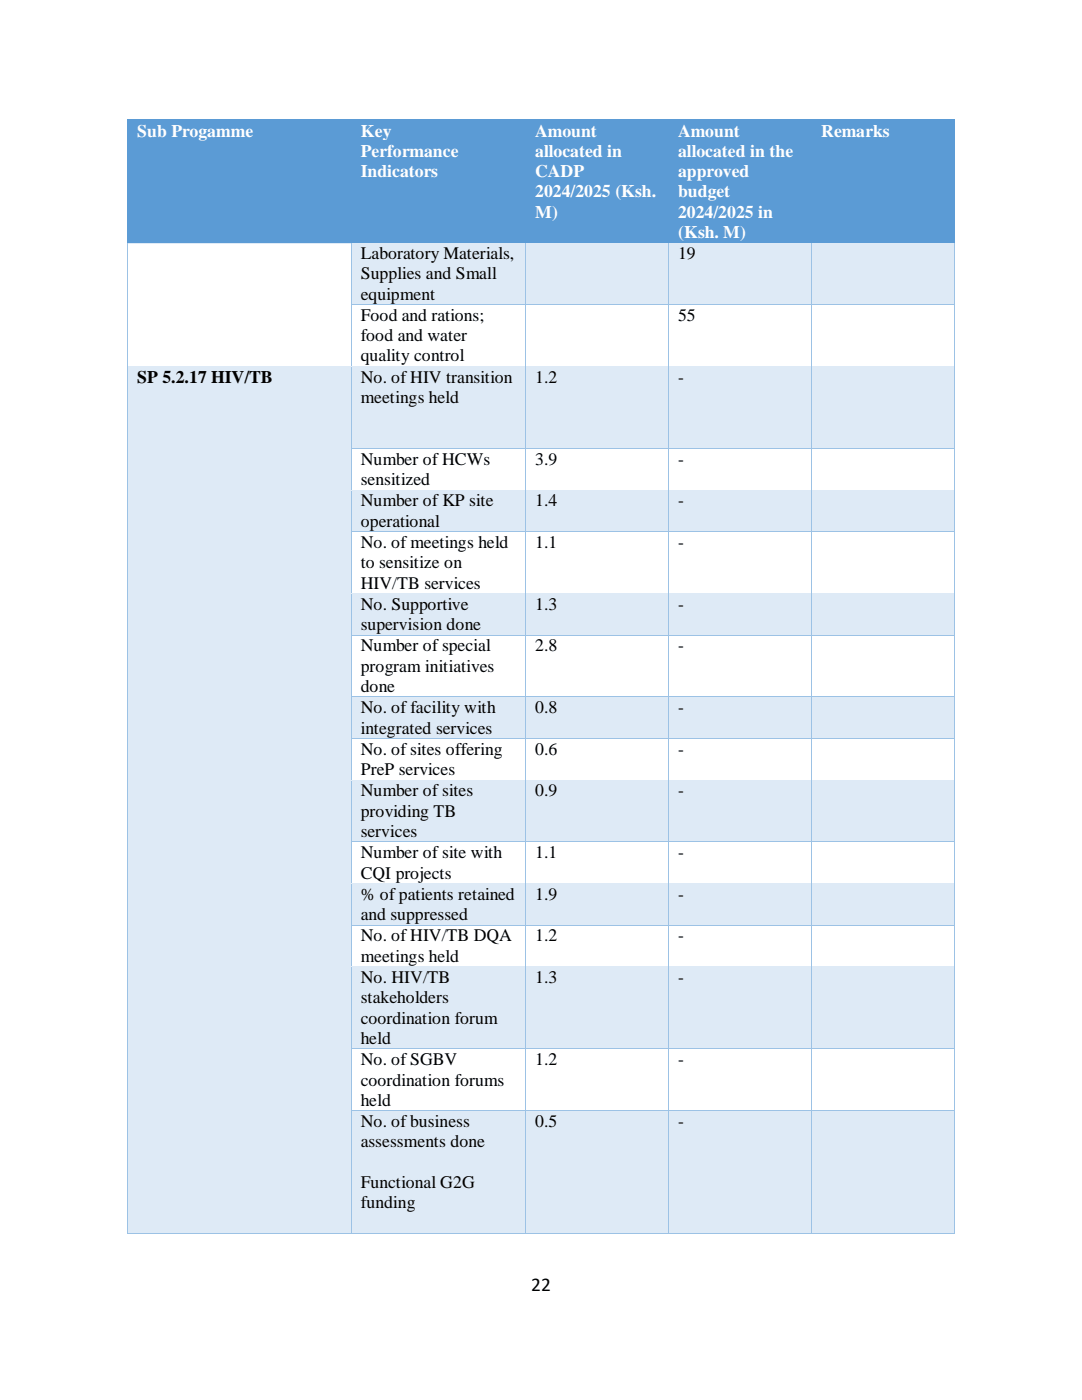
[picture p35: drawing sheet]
<svg xmlns="http://www.w3.org/2000/svg" width="216mm" height="279mm" viewBox="0 0 216 279" stroke-linecap="round" stroke-linejoin="round" font-family="sans-serif">
<defs><g id="words">
<text font-size="3.9" x="106" y="257.7">22</text>
<g font-size="3.5" fill="#fff">
<text x="27.4" y="27.2">Sub Progamme</text>
<text x="72" y="27.2">Key</text>
<text x="106.8" y="27.2">Amount</text>
<text x="135.3" y="27.2">Amount</text>
<text x="163.9" y="27.2">Remarks</text>
<text x="72" y="31.3">Performance</text>
<text x="72" y="35.4">Indicators</text>
<text x="106.8" y="31.3">allocated in</text>
<text x="106.8" y="35.4">CADP</text>
<text x="135.3" y="31.3">allocated in the</text>
<text x="135.3" y="35.4">approved</text>
<text x="106.8" y="39.4">2024/2025 (Ksh.</text>
<text x="135.3" y="39.4">budget</text>
<text x="106.8" y="43.5">M)</text>
<text x="135.3" y="43.5">2024/2025 in</text>
<text x="135.3" y="47.5">(Ksh. M)</text>
</g>
<g font-size="3.5">
<text x="72" y="51.7">Laboratory Materials,</text>
<text x="135.3" y="51.7">19</text>
<text x="72" y="55.8">Supplies and Small</text>
<text x="72" y="59.8">equipment</text>
<text x="72" y="64">Food and rations;</text>
<text x="135.3" y="64">55</text>
<text x="72" y="68.1">food and water</text>
<text x="27.4" y="76.4">SP 5.2.17 HIV/TB</text>
<text x="72" y="72.1">quality control</text>
<text x="72" y="76.4">No. of HIV transition</text>
<text x="106.8" y="76.4">1.2</text>
<text x="135.3" y="76.4">-</text>
<text x="72" y="80.5">meetings held</text>
<text x="72" y="92.8">Number of HCWs</text>
<text x="106.8" y="92.8">3.9</text>
<text x="135.3" y="92.8">-</text>
<text x="72" y="96.8">sensitized</text>
<text x="72" y="101.1">Number of KP site</text>
<text x="106.8" y="101.1">1.4</text>
<text x="135.3" y="101.1">-</text>
<text x="72" y="105.2">operational</text>
<text x="72" y="109.4">No. of meetings held</text>
<text x="72" y="113.4">to sensitize on</text>
<text x="106.8" y="109.4">1.1</text>
<text x="135.3" y="109.4">-</text>
<text x="72" y="117.5">HIV/TB services</text>
<text x="72" y="121.7">No. Supportive</text>
<text x="72" y="125.8">supervision done</text>
<text x="106.8" y="121.7">1.3</text>
<text x="135.3" y="121.7">-</text>
<text x="72" y="130">Number of special</text>
<text x="106.8" y="130">2.8</text>
<text x="135.3" y="130">-</text>
<text x="72" y="134.1">program initiatives</text>
<text x="72" y="138.1">done</text>
<text x="72" y="142.3">No. of facility with</text>
<text x="106.8" y="142.3">0.8</text>
<text x="135.3" y="142.3">-</text>
<text x="72" y="146.4">integrated services</text>
<text x="72" y="150.7">No. of sites offering</text>
<text x="72" y="154.7">PreP services</text>
<text x="106.8" y="150.7">0.6</text>
<text x="135.3" y="150.7">-</text>
<text x="72" y="158.9">Number of sites</text>
<text x="106.8" y="158.9">0.9</text>
<text x="135.3" y="158.9">-</text>
<text x="72" y="163">providing TB</text>
<text x="72" y="167">services</text>
<text x="72" y="171.3">Number of site with</text>
<text x="106.8" y="171.3">1.1</text>
<text x="135.3" y="171.3">-</text>
<text x="72" y="175.4">CQI projects</text>
<text x="72" y="179.6">% of patients retained</text>
<text x="106.8" y="179.6">1.9</text>
<text x="135.3" y="179.6">-</text>
<text x="72" y="183.6">and suppressed</text>
<text x="72" y="187.9">No. of HIV/TB DQA</text>
<text x="72" y="192">meetings held</text>
<text x="106.8" y="187.9">1.2</text>
<text x="135.3" y="187.9">-</text>
<text x="72" y="196.2">No. HIV/TB</text>
<text x="106.8" y="196.2">1.3</text>
<text x="135.3" y="196.2">-</text>
<text x="72" y="200.2">stakeholders</text>
<text x="72" y="204.3">coordination forum</text>
<text x="72" y="208.3">held</text>
<text x="72" y="212.6">No. of SGBV</text>
<text x="106.8" y="212.6">1.2</text>
<text x="135.3" y="212.6">-</text>
<text x="72" y="216.7">coordination forums</text>
<text x="72" y="220.7">held</text>
<text x="72" y="224.9">No. of business</text>
<text x="106.8" y="224.9">0.5</text>
<text x="135.3" y="224.9">-</text>
<text x="72" y="229">assessments done</text>
<text x="72" y="237.1">Functional G2G</text>
<text x="72" y="241.1">funding</text>
</g>
</g></defs>
<g fill="#5b9bd5">
<path d="M25.6 24h1.8v4h-1.8z" fill-rule="evenodd"/>
<path d="M68.2 24h1.9v4h-1.9z" fill-rule="evenodd"/>
<path d="M25.6 28h44.5v20.3h-44.5z" fill-rule="evenodd"/>
<path d="M27.4 24h40.8v4h-40.8z" fill-rule="evenodd"/>
<path d="M70.1 24h1.9v12.1h-1.9z" fill-rule="evenodd"/>
<path d="M102.9 24h2v12.1h-2z" fill-rule="evenodd"/>
<path d="M70.1 36.1h34.8v12.2h-34.8z" fill-rule="evenodd"/>
<path d="M72 24h30.9v4h-30.9z" fill-rule="evenodd"/>
<path d="M72 28h30.9v4.1h-30.9z" fill-rule="evenodd"/>
<path d="M72 32.1h30.9v4h-30.9z" fill-rule="evenodd"/>
<path d="M104.9 24h1.9v20.2h-1.9z" fill-rule="evenodd"/>
<path d="M131.5 24h1.9v20.2h-1.9z" fill-rule="evenodd"/>
<path d="M104.9 44.2h28.5v4.1h-28.5z" fill-rule="evenodd"/>
<path d="M106.8 24h24.7v4h-24.7z" fill-rule="evenodd"/>
<path d="M106.8 28h24.7v4.1h-24.7z" fill-rule="evenodd"/>
<path d="M106.8 32.1h24.7v4h-24.7z" fill-rule="evenodd"/>
<path d="M106.8 36.1h24.7v4.1h-24.7z" fill-rule="evenodd"/>
<path d="M106.8 40.2h24.7v4h-24.7z" fill-rule="evenodd"/>
<path d="M133.4 24h1.9v24.3h-1.9z" fill-rule="evenodd"/>
<path d="M160.1 24h1.9v24.3h-1.9z" fill-rule="evenodd"/>
<path d="M135.3 24h24.8v4h-24.8z" fill-rule="evenodd"/>
<path d="M135.3 28h24.8v4.1h-24.8z" fill-rule="evenodd"/>
<path d="M135.3 32.1h24.8v4h-24.8z" fill-rule="evenodd"/>
<path d="M135.3 36.1h24.8v4.1h-24.8z" fill-rule="evenodd"/>
<path d="M135.3 40.2h24.8v4h-24.8z" fill-rule="evenodd"/>
<path d="M135.3 44.2h24.8v4.1h-24.8z" fill-rule="evenodd"/>
<path d="M162 24h1.9v4h-1.9z" fill-rule="evenodd"/>
<path d="M188.6 24h1.8v4h-1.8z" fill-rule="evenodd"/>
<path d="M162 28h28.4v20.3h-28.4z" fill-rule="evenodd"/>
<path d="M163.9 24h24.7v4h-24.7z" fill-rule="evenodd"/>
<path d="M25.4 23.9h.1v.2h-.1z" fill-rule="evenodd"/>
<path d="M25.4 23.9h.1v.1h-.1z" fill-rule="evenodd"/>
</g>
<path d="M25.5 23.9h44.6M25.5 24h44.6" fill="none" stroke="#5b9bd5" stroke-width=".2"/>
<g fill="#5b9bd5">
<path d="M70.1 24l.1 .1z" fill-rule="evenodd"/>
<path d="M70.1 23.9h.1v.1h-.1z" fill-rule="evenodd"/>
</g>
<path d="M70.2 23.9h34.7M70.2 24h34.7" fill="none" stroke="#5b9bd5" stroke-width=".2"/>
<g fill="#5b9bd5">
<path d="M104.9 24l.1 .1z" fill-rule="evenodd"/>
<path d="M104.9 23.9h.1v.1h-.1z" fill-rule="evenodd"/>
</g>
<path d="M105 23.9h28.4M105 24h28.4" fill="none" stroke="#5b9bd5" stroke-width=".2"/>
<g fill="#5b9bd5">
<path d="M133.4 24l.1 .1z" fill-rule="evenodd"/>
<path d="M133.4 23.9h.1v.1h-.1z" fill-rule="evenodd"/>
</g>
<path d="M133.5 23.9h28.5M133.5 24h28.5" fill="none" stroke="#5b9bd5" stroke-width=".2"/>
<g fill="#5b9bd5">
<path d="M162 24l.1 .1z" fill-rule="evenodd"/>
<path d="M162 23.9h.1v.1h-.1z" fill-rule="evenodd"/>
</g>
<path d="M162.1 23.9h28.3M162.1 24h28.3" fill="none" stroke="#5b9bd5" stroke-width=".2"/>
<g fill="#5b9bd5">
<path d="M190.4 23.9h.2v.2h-.2z" fill-rule="evenodd"/>
<path d="M190.4 23.9h.2v.1h-.2z" fill-rule="evenodd"/>
</g>
<path d="M25.5 24.1v24.2M190.5 24.1v24.2" fill="none" stroke="#5b9bd5" stroke-width=".2"/>
<g fill="#deeaf6">
<path d="M70.2 48.5h1.8v12.2h-1.8z" fill-rule="evenodd"/>
<path d="M102.9 48.5h1.8v12.2h-1.8z" fill-rule="evenodd"/>
<path d="M72 48.5h30.9v4.1h-30.9z" fill-rule="evenodd"/>
<path d="M72 52.6h30.9v4h-30.9z" fill-rule="evenodd"/>
<path d="M72 56.6h30.9v4.1h-30.9z" fill-rule="evenodd"/>
<path d="M105 48.5h1.8v4.1h-1.8z" fill-rule="evenodd"/>
<path d="M131.5 48.5h1.8v4.1h-1.8z" fill-rule="evenodd"/>
<path d="M105 52.6h28.3v8.1h-28.3z" fill-rule="evenodd"/>
<path d="M106.8 48.5h24.7v4.1h-24.7z" fill-rule="evenodd"/>
<path d="M133.5 48.5h1.8v4.1h-1.8z" fill-rule="evenodd"/>
<path d="M160.1 48.5h1.7v4.1h-1.7z" fill-rule="evenodd"/>
<path d="M133.5 52.6h28.3v8.1h-28.3z" fill-rule="evenodd"/>
<path d="M135.3 48.5h24.8v4.1h-24.8z" fill-rule="evenodd"/>
<path d="M162 48.5h1.9v4.1h-1.9z" fill-rule="evenodd"/>
<path d="M188.6 48.5h1.8v4.1h-1.8z" fill-rule="evenodd"/>
<path d="M162 52.6h28.4v8.1h-28.4z" fill-rule="evenodd"/>
<path d="M163.9 48.5h24.7v4.1h-24.7z" fill-rule="evenodd"/>
</g>
<path d="M25.4 48.3h.1v.2h-.1z" fill-rule="evenodd" fill="#5b9bd5"/>
<path d="M25.5 48.4h44.5" fill="none" stroke="#5b9bd5" stroke-width=".2"/>
<path d="M25.5 48.5h44.5" fill="none" stroke="#deeaf6" stroke-width=".2"/>
<path d="M70 48.5h.2z" fill-rule="evenodd" fill="#9cc2e5"/>
<path d="M70 48.3h.2v.2h-.2z" fill-rule="evenodd" fill="#5b9bd5"/>
<path d="M70.2 48.5h.1z" fill-rule="evenodd" fill="#deeaf6"/>
<path d="M70.2 48.3h.1v.2h-.1z" fill-rule="evenodd" fill="#5b9bd5"/>
<path d="M70.3 48.4h34.5" fill="none" stroke="#5b9bd5" stroke-width=".2"/>
<path d="M70.3 48.5h34.5" fill="none" stroke="#deeaf6" stroke-width=".2"/>
<path d="M104.8 48.5h.2z" fill-rule="evenodd" fill="#9cc2e5"/>
<path d="M104.8 48.3h.2v.2h-.2z" fill-rule="evenodd" fill="#5b9bd5"/>
<path d="M105 48.5h.1z" fill-rule="evenodd" fill="#deeaf6"/>
<path d="M105 48.3h.1v.2h-.1z" fill-rule="evenodd" fill="#5b9bd5"/>
<path d="M105.1 48.4h28.2" fill="none" stroke="#5b9bd5" stroke-width=".2"/>
<path d="M105.1 48.5h28.2" fill="none" stroke="#deeaf6" stroke-width=".2"/>
<path d="M133.3 48.5h.2z" fill-rule="evenodd" fill="#9cc2e5"/>
<path d="M133.3 48.3h.2v.2h-.2z" fill-rule="evenodd" fill="#5b9bd5"/>
<path d="M133.5 48.5h.1z" fill-rule="evenodd" fill="#deeaf6"/>
<path d="M133.5 48.3h.1v.2h-.1z" fill-rule="evenodd" fill="#5b9bd5"/>
<path d="M133.6 48.4h28.3" fill="none" stroke="#5b9bd5" stroke-width=".2"/>
<path d="M133.6 48.5h28.3" fill="none" stroke="#deeaf6" stroke-width=".2"/>
<path d="M161.9 48.5h.1z" fill-rule="evenodd" fill="#9cc2e5"/>
<path d="M161.9 48.3h.1v.2h-.1z" fill-rule="evenodd" fill="#5b9bd5"/>
<path d="M162 48.5h.2z" fill-rule="evenodd" fill="#deeaf6"/>
<path d="M162 48.3h.2v.2h-.2z" fill-rule="evenodd" fill="#5b9bd5"/>
<path d="M162.2 48.4h28.2" fill="none" stroke="#5b9bd5" stroke-width=".2"/>
<path d="M162.2 48.5h28.2" fill="none" stroke="#deeaf6" stroke-width=".2"/>
<path d="M190.4 48.3h.2v.2h-.2z" fill-rule="evenodd" fill="#5b9bd5"/>
<path d="M25.5 48.6v12.1M70.1 48.6v12.1M104.9 48.6v12.1M133.4 48.6v12.1M162 48.6v12.1M190.5 48.6v12.1" fill="none" stroke="#9cc2e5" stroke-width=".2"/>
<g fill="#9cc2e5">
<path d="M25.4 60.7h.1v.2h-.1z" fill-rule="evenodd"/>
<path d="M70 60.7h.2v.2h-.2z" fill-rule="evenodd"/>
</g>
<path d="M70.2 60.8h34.6" fill="none" stroke="#9cc2e5" stroke-width=".2"/>
<path d="M104.8 60.7h.2v.2h-.2z" fill-rule="evenodd" fill="#9cc2e5"/>
<path d="M105 60.8h28.3" fill="none" stroke="#9cc2e5" stroke-width=".2"/>
<path d="M133.3 60.7h.2v.2h-.2z" fill-rule="evenodd" fill="#9cc2e5"/>
<path d="M133.5 60.8h28.4" fill="none" stroke="#9cc2e5" stroke-width=".2"/>
<path d="M161.9 60.7h.1v.2h-.1z" fill-rule="evenodd" fill="#9cc2e5"/>
<path d="M162 60.8h28.4" fill="none" stroke="#9cc2e5" stroke-width=".2"/>
<path d="M190.4 60.7h.2v.2h-.2z" fill-rule="evenodd" fill="#9cc2e5"/>
<path d="M25.5 60.9v12.1M70.1 60.9v12.1M104.9 60.9v12.1M133.4 60.9v12.1M162 60.9v12.1M190.5 60.9v12.1" fill="none" stroke="#9cc2e5" stroke-width=".2"/>
<g fill="#deeaf6">
<path d="M25.6 73.2h1.8v4.1h-1.8z" fill-rule="evenodd"/>
<path d="M68.2 73.2h1.8v4.1h-1.8z" fill-rule="evenodd"/>
<path d="M25.6 77.3h44.4v168.8h-44.4z" fill-rule="evenodd"/>
<path d="M27.4 73.2h40.8v4.1h-40.8z" fill-rule="evenodd"/>
<path d="M70.2 73.2h1.8v16.2h-1.8z" fill-rule="evenodd"/>
<path d="M102.9 73.2h1.8v16.2h-1.8z" fill-rule="evenodd"/>
<path d="M72 73.2h30.9v4.1h-30.9z" fill-rule="evenodd"/>
<path d="M72 77.3h30.9v4h-30.9z" fill-rule="evenodd"/>
<path d="M72 81.3h30.9v4.1h-30.9z" fill-rule="evenodd"/>
<path d="M72 85.4h30.9v4h-30.9z" fill-rule="evenodd"/>
<path d="M105 73.2h1.8v4.1h-1.8z" fill-rule="evenodd"/>
<path d="M131.5 73.2h1.8v4.1h-1.8z" fill-rule="evenodd"/>
<path d="M105 77.3h28.3v12.1h-28.3z" fill-rule="evenodd"/>
<path d="M106.8 73.2h24.7v4.1h-24.7z" fill-rule="evenodd"/>
<path d="M133.5 73.2h1.8v4.1h-1.8z" fill-rule="evenodd"/>
<path d="M160.1 73.2h1.7v4.1h-1.7z" fill-rule="evenodd"/>
<path d="M133.5 77.3h28.3v12.1h-28.3z" fill-rule="evenodd"/>
<path d="M135.3 73.2h24.8v4.1h-24.8z" fill-rule="evenodd"/>
<path d="M162 73.2h1.9v4.1h-1.9z" fill-rule="evenodd"/>
<path d="M188.6 73.2h1.8v4.1h-1.8z" fill-rule="evenodd"/>
<path d="M162 77.3h28.4v12.1h-28.4z" fill-rule="evenodd"/>
<path d="M163.9 73.2h24.7v4.1h-24.7z" fill-rule="evenodd"/>
</g>
<path d="M25.4 73h.1v.3h-.1z" fill-rule="evenodd" fill="#9cc2e5"/>
<path d="M25.5 73.1h44.5" fill="none" stroke="#9cc2e5" stroke-width=".2"/>
<path d="M25.5 73.2h44.5" fill="none" stroke="#deeaf6" stroke-width=".2"/>
<path d="M70 73h.2v.3h-.2z" fill-rule="evenodd" fill="#9cc2e5"/>
<path d="M70.2 73.1h34.6" fill="none" stroke="#9cc2e5" stroke-width=".2"/>
<path d="M70.2 73.2h34.6" fill="none" stroke="#deeaf6" stroke-width=".2"/>
<path d="M104.8 73h.2v.3h-.2z" fill-rule="evenodd" fill="#9cc2e5"/>
<path d="M105 73.1h28.3" fill="none" stroke="#9cc2e5" stroke-width=".2"/>
<path d="M105 73.2h28.3" fill="none" stroke="#deeaf6" stroke-width=".2"/>
<path d="M133.3 73h.2v.3h-.2z" fill-rule="evenodd" fill="#9cc2e5"/>
<path d="M133.5 73.1h28.4" fill="none" stroke="#9cc2e5" stroke-width=".2"/>
<path d="M133.5 73.2h28.4" fill="none" stroke="#deeaf6" stroke-width=".2"/>
<path d="M161.9 73h.1v.3h-.1z" fill-rule="evenodd" fill="#9cc2e5"/>
<path d="M162 73.1h28.4" fill="none" stroke="#9cc2e5" stroke-width=".2"/>
<path d="M162 73.2h28.4" fill="none" stroke="#deeaf6" stroke-width=".2"/>
<path d="M190.4 73h.2v.3h-.2z" fill-rule="evenodd" fill="#9cc2e5"/>
<path d="M25.5 73.3v16.1M70.1 73.3v16.1M104.9 73.3v16.1M133.4 73.3v16.1M162 73.3v16.1M190.5 73.3v16.1" fill="none" stroke="#9cc2e5" stroke-width=".2"/>
<g fill="#9cc2e5">
<path d="M25.4 89.4h.1v.2h-.1z" fill-rule="evenodd"/>
<path d="M70 89.4h.2v.2h-.2z" fill-rule="evenodd"/>
</g>
<path d="M70.2 89.5h34.6" fill="none" stroke="#9cc2e5" stroke-width=".2"/>
<path d="M104.8 89.4h.2v.2h-.2z" fill-rule="evenodd" fill="#9cc2e5"/>
<path d="M105 89.5h28.3" fill="none" stroke="#9cc2e5" stroke-width=".2"/>
<path d="M133.3 89.4h.2v.2h-.2z" fill-rule="evenodd" fill="#9cc2e5"/>
<path d="M133.5 89.5h28.4" fill="none" stroke="#9cc2e5" stroke-width=".2"/>
<path d="M161.9 89.4h.1v.2h-.1z" fill-rule="evenodd" fill="#9cc2e5"/>
<path d="M162 89.5h28.4" fill="none" stroke="#9cc2e5" stroke-width=".2"/>
<path d="M190.4 89.4h.2v.2h-.2z" fill-rule="evenodd" fill="#9cc2e5"/>
<path d="M25.5 89.6v8.1M70.1 89.6v8.1M104.9 89.6v8.1M133.4 89.6v8.1M162 89.6v8.1M190.5 89.6v8.1" fill="none" stroke="#9cc2e5" stroke-width=".2"/>
<g fill="#deeaf6">
<path d="M70.2 97.9h1.8v8.1h-1.8z" fill-rule="evenodd"/>
<path d="M102.9 97.9h1.8v8.1h-1.8z" fill-rule="evenodd"/>
<path d="M72 97.9h30.9v4.1h-30.9z" fill-rule="evenodd"/>
<path d="M72 102h30.9v4h-30.9z" fill-rule="evenodd"/>
<path d="M105 97.9h1.8v4.1h-1.8z" fill-rule="evenodd"/>
<path d="M131.5 97.9h1.8v4.1h-1.8z" fill-rule="evenodd"/>
<path d="M105 102h28.3v4h-28.3z" fill-rule="evenodd"/>
<path d="M106.8 97.9h24.7v4.1h-24.7z" fill-rule="evenodd"/>
<path d="M133.5 97.9h1.8v4.1h-1.8z" fill-rule="evenodd"/>
<path d="M160.1 97.9h1.7v4.1h-1.7z" fill-rule="evenodd"/>
<path d="M133.5 102h28.3v4h-28.3z" fill-rule="evenodd"/>
<path d="M135.3 97.9h24.8v4.1h-24.8z" fill-rule="evenodd"/>
<path d="M162 97.9h1.9v4.1h-1.9z" fill-rule="evenodd"/>
<path d="M188.6 97.9h1.8v4.1h-1.8z" fill-rule="evenodd"/>
<path d="M162 102h28.4v4h-28.4z" fill-rule="evenodd"/>
<path d="M163.9 97.9h24.7v4.1h-24.7z" fill-rule="evenodd"/>
</g>
<g fill="#9cc2e5">
<path d="M25.4 97.7h.1v.3h-.1z" fill-rule="evenodd"/>
<path d="M70 97.7h.2v.3h-.2z" fill-rule="evenodd"/>
</g>
<path d="M70.2 97.8h34.6" fill="none" stroke="#9cc2e5" stroke-width=".2"/>
<path d="M70.2 97.9h34.6" fill="none" stroke="#deeaf6" stroke-width=".2"/>
<path d="M104.8 97.7h.2v.3h-.2z" fill-rule="evenodd" fill="#9cc2e5"/>
<path d="M105 97.8h28.3" fill="none" stroke="#9cc2e5" stroke-width=".2"/>
<path d="M105 97.9h28.3" fill="none" stroke="#deeaf6" stroke-width=".2"/>
<path d="M133.3 97.7h.2v.3h-.2z" fill-rule="evenodd" fill="#9cc2e5"/>
<path d="M133.5 97.8h28.4" fill="none" stroke="#9cc2e5" stroke-width=".2"/>
<path d="M133.5 97.9h28.4" fill="none" stroke="#deeaf6" stroke-width=".2"/>
<path d="M161.9 97.7h.1v.3h-.1z" fill-rule="evenodd" fill="#9cc2e5"/>
<path d="M162 97.8h28.4" fill="none" stroke="#9cc2e5" stroke-width=".2"/>
<path d="M162 97.9h28.4" fill="none" stroke="#deeaf6" stroke-width=".2"/>
<path d="M190.4 97.7h.2v.3h-.2z" fill-rule="evenodd" fill="#9cc2e5"/>
<path d="M25.5 98v8M70.1 98v8M104.9 98v8M133.4 98v8M162 98v8M190.5 98v8" fill="none" stroke="#9cc2e5" stroke-width=".2"/>
<g fill="#9cc2e5">
<path d="M25.4 106h.1v.2h-.1z" fill-rule="evenodd"/>
<path d="M70 106h.2v.2h-.2z" fill-rule="evenodd"/>
</g>
<path d="M70.2 106.1h34.6" fill="none" stroke="#9cc2e5" stroke-width=".2"/>
<path d="M104.8 106h.2v.2h-.2z" fill-rule="evenodd" fill="#9cc2e5"/>
<path d="M105 106.1h28.3" fill="none" stroke="#9cc2e5" stroke-width=".2"/>
<path d="M133.3 106h.2v.2h-.2z" fill-rule="evenodd" fill="#9cc2e5"/>
<path d="M133.5 106.1h28.4" fill="none" stroke="#9cc2e5" stroke-width=".2"/>
<path d="M161.9 106h.1v.2h-.1z" fill-rule="evenodd" fill="#9cc2e5"/>
<path d="M162 106.1h28.4" fill="none" stroke="#9cc2e5" stroke-width=".2"/>
<path d="M190.4 106h.2v.2h-.2z" fill-rule="evenodd" fill="#9cc2e5"/>
<path d="M25.5 106.2v12.1M70.1 106.2v12.1M104.9 106.2v12.1M133.4 106.2v12.1M162 106.2v12.1M190.5 106.2v12.1" fill="none" stroke="#9cc2e5" stroke-width=".2"/>
<g fill="#deeaf6">
<path d="M70.2 118.6h1.8v8.1h-1.8z" fill-rule="evenodd"/>
<path d="M102.9 118.6h1.8v8.1h-1.8z" fill-rule="evenodd"/>
<path d="M72 118.6h30.9v4h-30.9z" fill-rule="evenodd"/>
<path d="M72 122.6h30.9v4.1h-30.9z" fill-rule="evenodd"/>
<path d="M105 118.6h1.8v4h-1.8z" fill-rule="evenodd"/>
<path d="M131.5 118.6h1.8v4h-1.8z" fill-rule="evenodd"/>
<path d="M105 122.6h28.3v4.1h-28.3z" fill-rule="evenodd"/>
<path d="M106.8 118.6h24.7v4h-24.7z" fill-rule="evenodd"/>
<path d="M133.5 118.6h1.8v4h-1.8z" fill-rule="evenodd"/>
<path d="M160.1 118.6h1.7v4h-1.7z" fill-rule="evenodd"/>
<path d="M133.5 122.6h28.3v4.1h-28.3z" fill-rule="evenodd"/>
<path d="M135.3 118.6h24.8v4h-24.8z" fill-rule="evenodd"/>
<path d="M162 118.6h1.9v4h-1.9z" fill-rule="evenodd"/>
<path d="M188.6 118.6h1.8v4h-1.8z" fill-rule="evenodd"/>
<path d="M162 122.6h28.4v4.1h-28.4z" fill-rule="evenodd"/>
<path d="M163.9 118.6h24.7v4h-24.7z" fill-rule="evenodd"/>
</g>
<g fill="#9cc2e5">
<path d="M25.4 118.3h.1v.3h-.1z" fill-rule="evenodd"/>
<path d="M70 118.3h.2v.3h-.2z" fill-rule="evenodd"/>
</g>
<path d="M70.2 118.4h34.6" fill="none" stroke="#9cc2e5" stroke-width=".2"/>
<path d="M70.2 118.5h34.6" fill="none" stroke="#deeaf6" stroke-width=".2"/>
<path d="M104.8 118.3h.2v.3h-.2z" fill-rule="evenodd" fill="#9cc2e5"/>
<path d="M105 118.4h28.3" fill="none" stroke="#9cc2e5" stroke-width=".2"/>
<path d="M105 118.5h28.3" fill="none" stroke="#deeaf6" stroke-width=".2"/>
<path d="M133.3 118.3h.2v.3h-.2z" fill-rule="evenodd" fill="#9cc2e5"/>
<path d="M133.5 118.4h28.4" fill="none" stroke="#9cc2e5" stroke-width=".2"/>
<path d="M133.5 118.5h28.4" fill="none" stroke="#deeaf6" stroke-width=".2"/>
<path d="M161.9 118.3h.1v.3h-.1z" fill-rule="evenodd" fill="#9cc2e5"/>
<path d="M162 118.4h28.4" fill="none" stroke="#9cc2e5" stroke-width=".2"/>
<path d="M162 118.5h28.4" fill="none" stroke="#deeaf6" stroke-width=".2"/>
<path d="M190.4 118.3h.2v.3h-.2z" fill-rule="evenodd" fill="#9cc2e5"/>
<path d="M25.5 118.6v8.1M70.1 118.6v8.1M104.9 118.6v8.1M133.4 118.6v8.1M162 118.6v8.1M190.5 118.6v8.1" fill="none" stroke="#9cc2e5" stroke-width=".2"/>
<g fill="#9cc2e5">
<path d="M25.4 126.7h.1v.2h-.1z" fill-rule="evenodd"/>
<path d="M70 126.7h.2v.2h-.2z" fill-rule="evenodd"/>
</g>
<path d="M70.2 126.7h34.6" fill="none" stroke="#9cc2e5" stroke-width=".2"/>
<path d="M104.8 126.7h.2v.2h-.2z" fill-rule="evenodd" fill="#9cc2e5"/>
<path d="M105 126.7h28.3" fill="none" stroke="#9cc2e5" stroke-width=".2"/>
<path d="M133.3 126.7h.2v.2h-.2z" fill-rule="evenodd" fill="#9cc2e5"/>
<path d="M133.5 126.7h28.4" fill="none" stroke="#9cc2e5" stroke-width=".2"/>
<path d="M161.9 126.7h.1v.2h-.1z" fill-rule="evenodd" fill="#9cc2e5"/>
<path d="M162 126.7h28.4" fill="none" stroke="#9cc2e5" stroke-width=".2"/>
<path d="M190.4 126.7h.2v.2h-.2z" fill-rule="evenodd" fill="#9cc2e5"/>
<path d="M25.5 126.9v12.1M70.1 126.9v12.1M104.9 126.9v12.1M133.4 126.9v12.1M162 126.9v12.1M190.5 126.9v12.1" fill="none" stroke="#9cc2e5" stroke-width=".2"/>
<g fill="#deeaf6">
<path d="M70.2 139.2h1.8v8.1h-1.8z" fill-rule="evenodd"/>
<path d="M102.9 139.2h1.8v8.1h-1.8z" fill-rule="evenodd"/>
<path d="M72 139.2h30.9v4.1h-30.9z" fill-rule="evenodd"/>
<path d="M72 143.3h30.9v4h-30.9z" fill-rule="evenodd"/>
<path d="M105 139.2h1.8v4.1h-1.8z" fill-rule="evenodd"/>
<path d="M131.5 139.2h1.8v4.1h-1.8z" fill-rule="evenodd"/>
<path d="M105 143.3h28.3v4h-28.3z" fill-rule="evenodd"/>
<path d="M106.8 139.2h24.7v4.1h-24.7z" fill-rule="evenodd"/>
<path d="M133.5 139.2h1.8v4.1h-1.8z" fill-rule="evenodd"/>
<path d="M160.1 139.2h1.7v4.1h-1.7z" fill-rule="evenodd"/>
<path d="M133.5 143.3h28.3v4h-28.3z" fill-rule="evenodd"/>
<path d="M135.3 139.2h24.8v4.1h-24.8z" fill-rule="evenodd"/>
<path d="M162 139.2h1.9v4.1h-1.9z" fill-rule="evenodd"/>
<path d="M188.6 139.2h1.8v4.1h-1.8z" fill-rule="evenodd"/>
<path d="M162 143.3h28.4v4h-28.4z" fill-rule="evenodd"/>
<path d="M163.9 139.2h24.7v4.1h-24.7z" fill-rule="evenodd"/>
</g>
<g fill="#9cc2e5">
<path d="M25.4 139h.1v.2h-.1z" fill-rule="evenodd"/>
<path d="M70 139h.2v.2h-.2z" fill-rule="evenodd"/>
</g>
<path d="M70.2 139.1h34.6" fill="none" stroke="#9cc2e5" stroke-width=".2"/>
<path d="M70.2 139.2h34.6" fill="none" stroke="#deeaf6" stroke-width=".2"/>
<path d="M104.8 139h.2v.2h-.2z" fill-rule="evenodd" fill="#9cc2e5"/>
<path d="M105 139.1h28.3" fill="none" stroke="#9cc2e5" stroke-width=".2"/>
<path d="M105 139.2h28.3" fill="none" stroke="#deeaf6" stroke-width=".2"/>
<path d="M133.3 139h.2v.2h-.2z" fill-rule="evenodd" fill="#9cc2e5"/>
<path d="M133.5 139.1h28.4" fill="none" stroke="#9cc2e5" stroke-width=".2"/>
<path d="M133.5 139.2h28.4" fill="none" stroke="#deeaf6" stroke-width=".2"/>
<path d="M161.9 139h.1v.2h-.1z" fill-rule="evenodd" fill="#9cc2e5"/>
<path d="M162 139.1h28.4" fill="none" stroke="#9cc2e5" stroke-width=".2"/>
<path d="M162 139.2h28.4" fill="none" stroke="#deeaf6" stroke-width=".2"/>
<path d="M190.4 139h.2v.2h-.2z" fill-rule="evenodd" fill="#9cc2e5"/>
<path d="M25.5 139.2v8.1M70.1 139.2v8.1M104.9 139.2v8.1M133.4 139.2v8.1M162 139.2v8.1M190.5 139.2v8.1" fill="none" stroke="#9cc2e5" stroke-width=".2"/>
<g fill="#9cc2e5">
<path d="M25.4 147.3h.1v.2h-.1z" fill-rule="evenodd"/>
<path d="M70 147.3h.2v.2h-.2z" fill-rule="evenodd"/>
</g>
<path d="M70.2 147.4h34.6" fill="none" stroke="#9cc2e5" stroke-width=".2"/>
<path d="M104.8 147.3h.2v.2h-.2z" fill-rule="evenodd" fill="#9cc2e5"/>
<path d="M105 147.4h28.3" fill="none" stroke="#9cc2e5" stroke-width=".2"/>
<path d="M133.3 147.3h.2v.2h-.2z" fill-rule="evenodd" fill="#9cc2e5"/>
<path d="M133.5 147.4h28.4" fill="none" stroke="#9cc2e5" stroke-width=".2"/>
<path d="M161.9 147.3h.1v.2h-.1z" fill-rule="evenodd" fill="#9cc2e5"/>
<path d="M162 147.4h28.4" fill="none" stroke="#9cc2e5" stroke-width=".2"/>
<path d="M190.4 147.3h.2v.2h-.2z" fill-rule="evenodd" fill="#9cc2e5"/>
<path d="M25.5 147.5v8.1M70.1 147.5v8.1M104.9 147.5v8.1M133.4 147.5v8.1M162 147.5v8.1M190.5 147.5v8.1" fill="none" stroke="#9cc2e5" stroke-width=".2"/>
<g fill="#deeaf6">
<path d="M70.2 155.7h1.8v12.3h-1.8z" fill-rule="evenodd"/>
<path d="M102.9 155.7h1.8v12.3h-1.8z" fill-rule="evenodd"/>
<path d="M72 155.8h30.9v4h-30.9z" fill-rule="evenodd"/>
<path d="M72 159.8h30.9v4.1h-30.9z" fill-rule="evenodd"/>
<path d="M72 163.9h30.9v4.1h-30.9z" fill-rule="evenodd"/>
<path d="M105 155.8h1.8v4h-1.8z" fill-rule="evenodd"/>
<path d="M131.5 155.8h1.8v4h-1.8z" fill-rule="evenodd"/>
<path d="M105 159.8h28.3v8.2h-28.3z" fill-rule="evenodd"/>
<path d="M106.8 155.8h24.7v4h-24.7z" fill-rule="evenodd"/>
<path d="M133.5 155.8h1.8v4h-1.8z" fill-rule="evenodd"/>
<path d="M160.1 155.8h1.7v4h-1.7z" fill-rule="evenodd"/>
<path d="M133.5 159.8h28.3v8.2h-28.3z" fill-rule="evenodd"/>
<path d="M135.3 155.8h24.8v4h-24.8z" fill-rule="evenodd"/>
<path d="M162 155.8h1.9v4h-1.9z" fill-rule="evenodd"/>
<path d="M188.6 155.8h1.8v4h-1.8z" fill-rule="evenodd"/>
<path d="M162 159.8h28.4v8.2h-28.4z" fill-rule="evenodd"/>
<path d="M163.9 155.8h24.7v4h-24.7z" fill-rule="evenodd"/>
</g>
<g fill="#9cc2e5">
<path d="M25.4 155.6h.1v.2h-.1z" fill-rule="evenodd"/>
<path d="M70 155.6h.2v.2h-.2z" fill-rule="evenodd"/>
</g>
<path d="M70.2 155.7h34.6" fill="none" stroke="#9cc2e5" stroke-width=".2"/>
<path d="M70.2 155.8h34.6" fill="none" stroke="#deeaf6" stroke-width=".2"/>
<path d="M104.8 155.6h.2v.2h-.2z" fill-rule="evenodd" fill="#9cc2e5"/>
<path d="M105 155.7h28.3" fill="none" stroke="#9cc2e5" stroke-width=".2"/>
<path d="M105 155.8h28.3" fill="none" stroke="#deeaf6" stroke-width=".2"/>
<path d="M133.3 155.6h.2v.2h-.2z" fill-rule="evenodd" fill="#9cc2e5"/>
<path d="M133.5 155.7h28.4" fill="none" stroke="#9cc2e5" stroke-width=".2"/>
<path d="M133.5 155.8h28.4" fill="none" stroke="#deeaf6" stroke-width=".2"/>
<path d="M161.9 155.6h.1v.2h-.1z" fill-rule="evenodd" fill="#9cc2e5"/>
<path d="M162 155.7h28.4" fill="none" stroke="#9cc2e5" stroke-width=".2"/>
<path d="M162 155.8h28.4" fill="none" stroke="#deeaf6" stroke-width=".2"/>
<path d="M190.4 155.6h.2v.2h-.2z" fill-rule="evenodd" fill="#9cc2e5"/>
<path d="M25.5 155.8v12.2M70.1 155.8v12.2M104.9 155.8v12.2M133.4 155.8v12.2M162 155.8v12.2M190.5 155.8v12.2" fill="none" stroke="#9cc2e5" stroke-width=".2"/>
<g fill="#9cc2e5">
<path d="M25.4 168h.1v.2h-.1z" fill-rule="evenodd"/>
<path d="M70 168h.2v.2h-.2z" fill-rule="evenodd"/>
</g>
<path d="M70.2 168h34.6" fill="none" stroke="#9cc2e5" stroke-width=".2"/>
<path d="M104.8 168h.2v.2h-.2z" fill-rule="evenodd" fill="#9cc2e5"/>
<path d="M105 168h28.3" fill="none" stroke="#9cc2e5" stroke-width=".2"/>
<path d="M133.3 168h.2v.2h-.2z" fill-rule="evenodd" fill="#9cc2e5"/>
<path d="M133.5 168h28.4" fill="none" stroke="#9cc2e5" stroke-width=".2"/>
<path d="M161.9 168h.1v.2h-.1z" fill-rule="evenodd" fill="#9cc2e5"/>
<path d="M162 168h28.4" fill="none" stroke="#9cc2e5" stroke-width=".2"/>
<path d="M190.4 168h.2v.2h-.2z" fill-rule="evenodd" fill="#9cc2e5"/>
<path d="M25.5 168.2v8M70.1 168.2v8M104.9 168.2v8M133.4 168.2v8M162 168.2v8M190.5 168.2v8" fill="none" stroke="#9cc2e5" stroke-width=".2"/>
<g fill="#deeaf6">
<path d="M70.2 176.4h1.8v8.1h-1.8z" fill-rule="evenodd"/>
<path d="M102.9 176.4h1.8v8.1h-1.8z" fill-rule="evenodd"/>
<path d="M72 176.4h30.9v4.1h-30.9z" fill-rule="evenodd"/>
<path d="M72 180.5h30.9v4h-30.9z" fill-rule="evenodd"/>
<path d="M105 176.4h1.8v4.1h-1.8z" fill-rule="evenodd"/>
<path d="M131.5 176.4h1.8v4.1h-1.8z" fill-rule="evenodd"/>
<path d="M105 180.5h28.3v4h-28.3z" fill-rule="evenodd"/>
<path d="M106.8 176.4h24.7v4.1h-24.7z" fill-rule="evenodd"/>
<path d="M133.5 176.4h1.8v4.1h-1.8z" fill-rule="evenodd"/>
<path d="M160.1 176.4h1.7v4.1h-1.7z" fill-rule="evenodd"/>
<path d="M133.5 180.5h28.3v4h-28.3z" fill-rule="evenodd"/>
<path d="M135.3 176.4h24.8v4.1h-24.8z" fill-rule="evenodd"/>
<path d="M162 176.4h1.9v4.1h-1.9z" fill-rule="evenodd"/>
<path d="M188.6 176.4h1.8v4.1h-1.8z" fill-rule="evenodd"/>
<path d="M162 180.5h28.4v4h-28.4z" fill-rule="evenodd"/>
<path d="M163.9 176.4h24.7v4.1h-24.7z" fill-rule="evenodd"/>
</g>
<g fill="#9cc2e5">
<path d="M25.4 176.2h.1v.2h-.1z" fill-rule="evenodd"/>
<path d="M70 176.2h.2v.2h-.2z" fill-rule="evenodd"/>
</g>
<path d="M70.2 176.3h34.6" fill="none" stroke="#9cc2e5" stroke-width=".2"/>
<path d="M70.2 176.4h34.6" fill="none" stroke="#deeaf6" stroke-width=".2"/>
<path d="M104.8 176.2h.2v.2h-.2z" fill-rule="evenodd" fill="#9cc2e5"/>
<path d="M105 176.3h28.3" fill="none" stroke="#9cc2e5" stroke-width=".2"/>
<path d="M105 176.4h28.3" fill="none" stroke="#deeaf6" stroke-width=".2"/>
<path d="M133.3 176.2h.2v.2h-.2z" fill-rule="evenodd" fill="#9cc2e5"/>
<path d="M133.5 176.3h28.4" fill="none" stroke="#9cc2e5" stroke-width=".2"/>
<path d="M133.5 176.4h28.4" fill="none" stroke="#deeaf6" stroke-width=".2"/>
<path d="M161.9 176.2h.1v.2h-.1z" fill-rule="evenodd" fill="#9cc2e5"/>
<path d="M162 176.3h28.4" fill="none" stroke="#9cc2e5" stroke-width=".2"/>
<path d="M162 176.4h28.4" fill="none" stroke="#deeaf6" stroke-width=".2"/>
<path d="M190.4 176.2h.2v.2h-.2z" fill-rule="evenodd" fill="#9cc2e5"/>
<path d="M25.5 176.4v8.1M70.1 176.4v8.1M104.9 176.4v8.1M133.4 176.4v8.1M162 176.4v8.1M190.5 176.4v8.1" fill="none" stroke="#9cc2e5" stroke-width=".2"/>
<g fill="#9cc2e5">
<path d="M25.4 184.5h.1v.3h-.1z" fill-rule="evenodd"/>
<path d="M70 184.5h.2v.3h-.2z" fill-rule="evenodd"/>
</g>
<path d="M70.2 184.6h34.6" fill="none" stroke="#9cc2e5" stroke-width=".2"/>
<path d="M104.8 184.5h.2v.3h-.2z" fill-rule="evenodd" fill="#9cc2e5"/>
<path d="M105 184.6h28.3" fill="none" stroke="#9cc2e5" stroke-width=".2"/>
<path d="M133.3 184.5h.2v.3h-.2z" fill-rule="evenodd" fill="#9cc2e5"/>
<path d="M133.5 184.6h28.4" fill="none" stroke="#9cc2e5" stroke-width=".2"/>
<path d="M161.9 184.5h.1v.3h-.1z" fill-rule="evenodd" fill="#9cc2e5"/>
<path d="M162 184.6h28.4" fill="none" stroke="#9cc2e5" stroke-width=".2"/>
<path d="M190.4 184.5h.2v.3h-.2z" fill-rule="evenodd" fill="#9cc2e5"/>
<path d="M25.5 184.8v8M70.1 184.8v8M104.9 184.8v8M133.4 184.8v8M162 184.8v8M190.5 184.8v8" fill="none" stroke="#9cc2e5" stroke-width=".2"/>
<g fill="#deeaf6">
<path d="M70.2 193h1.8v16.3h-1.8z" fill-rule="evenodd"/>
<path d="M102.9 193h1.8v16.3h-1.8z" fill-rule="evenodd"/>
<path d="M72 193h30.9v4h-30.9z" fill-rule="evenodd"/>
<path d="M72 197h30.9v4.1h-30.9z" fill-rule="evenodd"/>
<path d="M72 201.1h30.9v4.1h-30.9z" fill-rule="evenodd"/>
<path d="M72 205.2h30.9v4.1h-30.9z" fill-rule="evenodd"/>
<path d="M105 193h1.8v4h-1.8z" fill-rule="evenodd"/>
<path d="M131.5 193h1.8v4h-1.8z" fill-rule="evenodd"/>
<path d="M105 197h28.3v12.3h-28.3z" fill-rule="evenodd"/>
<path d="M106.8 193h24.7v4h-24.7z" fill-rule="evenodd"/>
<path d="M133.5 193h1.8v4h-1.8z" fill-rule="evenodd"/>
<path d="M160.1 193h1.7v4h-1.7z" fill-rule="evenodd"/>
<path d="M133.5 197h28.3v12.3h-28.3z" fill-rule="evenodd"/>
<path d="M135.3 193h24.8v4h-24.8z" fill-rule="evenodd"/>
<path d="M162 193h1.9v4h-1.9z" fill-rule="evenodd"/>
<path d="M188.6 193h1.8v4h-1.8z" fill-rule="evenodd"/>
<path d="M162 197h28.4v12.3h-28.4z" fill-rule="evenodd"/>
<path d="M163.9 193h24.7v4h-24.7z" fill-rule="evenodd"/>
</g>
<g fill="#9cc2e5">
<path d="M25.4 192.8h.1v.2h-.1z" fill-rule="evenodd"/>
<path d="M70 192.8h.2v.2h-.2z" fill-rule="evenodd"/>
</g>
<path d="M70.2 192.9h34.6" fill="none" stroke="#9cc2e5" stroke-width=".2"/>
<path d="M70.2 193h34.6" fill="none" stroke="#deeaf6" stroke-width=".2"/>
<path d="M104.8 192.8h.2v.2h-.2z" fill-rule="evenodd" fill="#9cc2e5"/>
<path d="M105 192.9h28.3" fill="none" stroke="#9cc2e5" stroke-width=".2"/>
<path d="M105 193h28.3" fill="none" stroke="#deeaf6" stroke-width=".2"/>
<path d="M133.3 192.8h.2v.2h-.2z" fill-rule="evenodd" fill="#9cc2e5"/>
<path d="M133.5 192.9h28.4" fill="none" stroke="#9cc2e5" stroke-width=".2"/>
<path d="M133.5 193h28.4" fill="none" stroke="#deeaf6" stroke-width=".2"/>
<path d="M161.9 192.8h.1v.2h-.1z" fill-rule="evenodd" fill="#9cc2e5"/>
<path d="M162 192.9h28.4" fill="none" stroke="#9cc2e5" stroke-width=".2"/>
<path d="M162 193h28.4" fill="none" stroke="#deeaf6" stroke-width=".2"/>
<path d="M190.4 192.8h.2v.2h-.2z" fill-rule="evenodd" fill="#9cc2e5"/>
<path d="M25.5 193v16.3M70.1 193v16.3M104.9 193v16.3M133.4 193v16.3M162 193v16.3M190.5 193v16.3" fill="none" stroke="#9cc2e5" stroke-width=".2"/>
<g fill="#9cc2e5">
<path d="M25.4 209.3h.1v.2h-.1z" fill-rule="evenodd"/>
<path d="M70 209.3h.2v.2h-.2z" fill-rule="evenodd"/>
</g>
<path d="M70.2 209.3h34.6" fill="none" stroke="#9cc2e5" stroke-width=".2"/>
<path d="M104.8 209.3h.2v.2h-.2z" fill-rule="evenodd" fill="#9cc2e5"/>
<path d="M105 209.3h28.3" fill="none" stroke="#9cc2e5" stroke-width=".2"/>
<path d="M133.3 209.3h.2v.2h-.2z" fill-rule="evenodd" fill="#9cc2e5"/>
<path d="M133.5 209.3h28.4" fill="none" stroke="#9cc2e5" stroke-width=".2"/>
<path d="M161.9 209.3h.1v.2h-.1z" fill-rule="evenodd" fill="#9cc2e5"/>
<path d="M162 209.3h28.4" fill="none" stroke="#9cc2e5" stroke-width=".2"/>
<path d="M190.4 209.3h.2v.2h-.2z" fill-rule="evenodd" fill="#9cc2e5"/>
<path d="M25.5 209.5v12.1M70.1 209.5v12.1M104.9 209.5v12.1M133.4 209.5v12.1M162 209.5v12.1M190.5 209.5v12.1" fill="none" stroke="#9cc2e5" stroke-width=".2"/>
<g fill="#deeaf6">
<path d="M70.2 221.7h1.8v24.4h-1.8z" fill-rule="evenodd"/>
<path d="M102.9 221.7h1.8v24.4h-1.8z" fill-rule="evenodd"/>
<path d="M72 221.7h30.9v4.1h-30.9z" fill-rule="evenodd"/>
<path d="M72 225.8h30.9v4.1h-30.9z" fill-rule="evenodd"/>
<path d="M72 229.9h30.9v4h-30.9z" fill-rule="evenodd"/>
<path d="M72 233.9h30.9v4.1h-30.9z" fill-rule="evenodd"/>
<path d="M72 238h30.9v4.1h-30.9z" fill-rule="evenodd"/>
<path d="M72 242.1h30.9v4h-30.9z" fill-rule="evenodd"/>
<path d="M105 221.7h1.8v4.1h-1.8z" fill-rule="evenodd"/>
<path d="M131.5 221.7h1.8v4.1h-1.8z" fill-rule="evenodd"/>
<path d="M105 225.8h28.3v20.3h-28.3z" fill-rule="evenodd"/>
<path d="M106.8 221.7h24.7v4.1h-24.7z" fill-rule="evenodd"/>
<path d="M133.5 221.7h1.8v4.1h-1.8z" fill-rule="evenodd"/>
<path d="M160.1 221.7h1.7v4.1h-1.7z" fill-rule="evenodd"/>
<path d="M133.5 225.8h28.3v20.3h-28.3z" fill-rule="evenodd"/>
<path d="M135.3 221.7h24.8v4.1h-24.8z" fill-rule="evenodd"/>
<path d="M162 221.7h1.9v4.1h-1.9z" fill-rule="evenodd"/>
<path d="M188.6 221.7h1.8v4.1h-1.8z" fill-rule="evenodd"/>
<path d="M162 225.8h28.4v20.3h-28.4z" fill-rule="evenodd"/>
<path d="M163.9 221.7h24.7v4.1h-24.7z" fill-rule="evenodd"/>
</g>
<g fill="#9cc2e5">
<path d="M25.4 221.6h.1v.2h-.1z" fill-rule="evenodd"/>
<path d="M70 221.6h.2v.2h-.2z" fill-rule="evenodd"/>
</g>
<path d="M70.2 221.7h34.6" fill="none" stroke="#9cc2e5" stroke-width=".2"/>
<path d="M70.2 221.8h34.6" fill="none" stroke="#deeaf6" stroke-width=".2"/>
<path d="M104.8 221.6h.2v.2h-.2z" fill-rule="evenodd" fill="#9cc2e5"/>
<path d="M105 221.7h28.3" fill="none" stroke="#9cc2e5" stroke-width=".2"/>
<path d="M105 221.8h28.3" fill="none" stroke="#deeaf6" stroke-width=".2"/>
<path d="M133.3 221.6h.2v.2h-.2z" fill-rule="evenodd" fill="#9cc2e5"/>
<path d="M133.5 221.7h28.4" fill="none" stroke="#9cc2e5" stroke-width=".2"/>
<path d="M133.5 221.8h28.4" fill="none" stroke="#deeaf6" stroke-width=".2"/>
<path d="M161.9 221.6h.1v.2h-.1z" fill-rule="evenodd" fill="#9cc2e5"/>
<path d="M162 221.7h28.4" fill="none" stroke="#9cc2e5" stroke-width=".2"/>
<path d="M162 221.8h28.4" fill="none" stroke="#deeaf6" stroke-width=".2"/>
<path d="M190.4 221.6h.2v.2h-.2z" fill-rule="evenodd" fill="#9cc2e5"/>
<path d="M25.5 221.8v24.4" fill="none" stroke="#9cc2e5" stroke-width=".2"/>
<g fill="#9cc2e5">
<path d="M25.4 246.2h.1v.1h-.1z" fill-rule="evenodd"/>
<path d="M25.4 246.2h.1v.1h-.1z" fill-rule="evenodd"/>
</g>
<path d="M70.1 221.8v24.4M25.5 246.2h44.5" fill="none" stroke="#9cc2e5" stroke-width=".2"/>
<path d="M70 246.2h.2v.1h-.2z" fill-rule="evenodd" fill="#9cc2e5"/>
<path d="M104.9 221.8v24.4M70.2 246.2h34.6" fill="none" stroke="#9cc2e5" stroke-width=".2"/>
<path d="M104.8 246.2h.2v.1h-.2z" fill-rule="evenodd" fill="#9cc2e5"/>
<path d="M133.4 221.8v24.4M105 246.2h28.3" fill="none" stroke="#9cc2e5" stroke-width=".2"/>
<path d="M133.3 246.2h.2v.1h-.2z" fill-rule="evenodd" fill="#9cc2e5"/>
<path d="M162 221.8v24.4M133.5 246.2h28.4" fill="none" stroke="#9cc2e5" stroke-width=".2"/>
<path d="M161.9 246.2h.1v.1h-.1z" fill-rule="evenodd" fill="#9cc2e5"/>
<path d="M190.5 221.8v24.4M162 246.2h28.4" fill="none" stroke="#9cc2e5" stroke-width=".2"/>
<g fill="#9cc2e5">
<path d="M190.4 246.2h.2v.1h-.2z" fill-rule="evenodd"/>
<path d="M190.4 246.2h.2v.1h-.2z" fill-rule="evenodd"/>
</g>
<use href="#words"/>
</svg>
